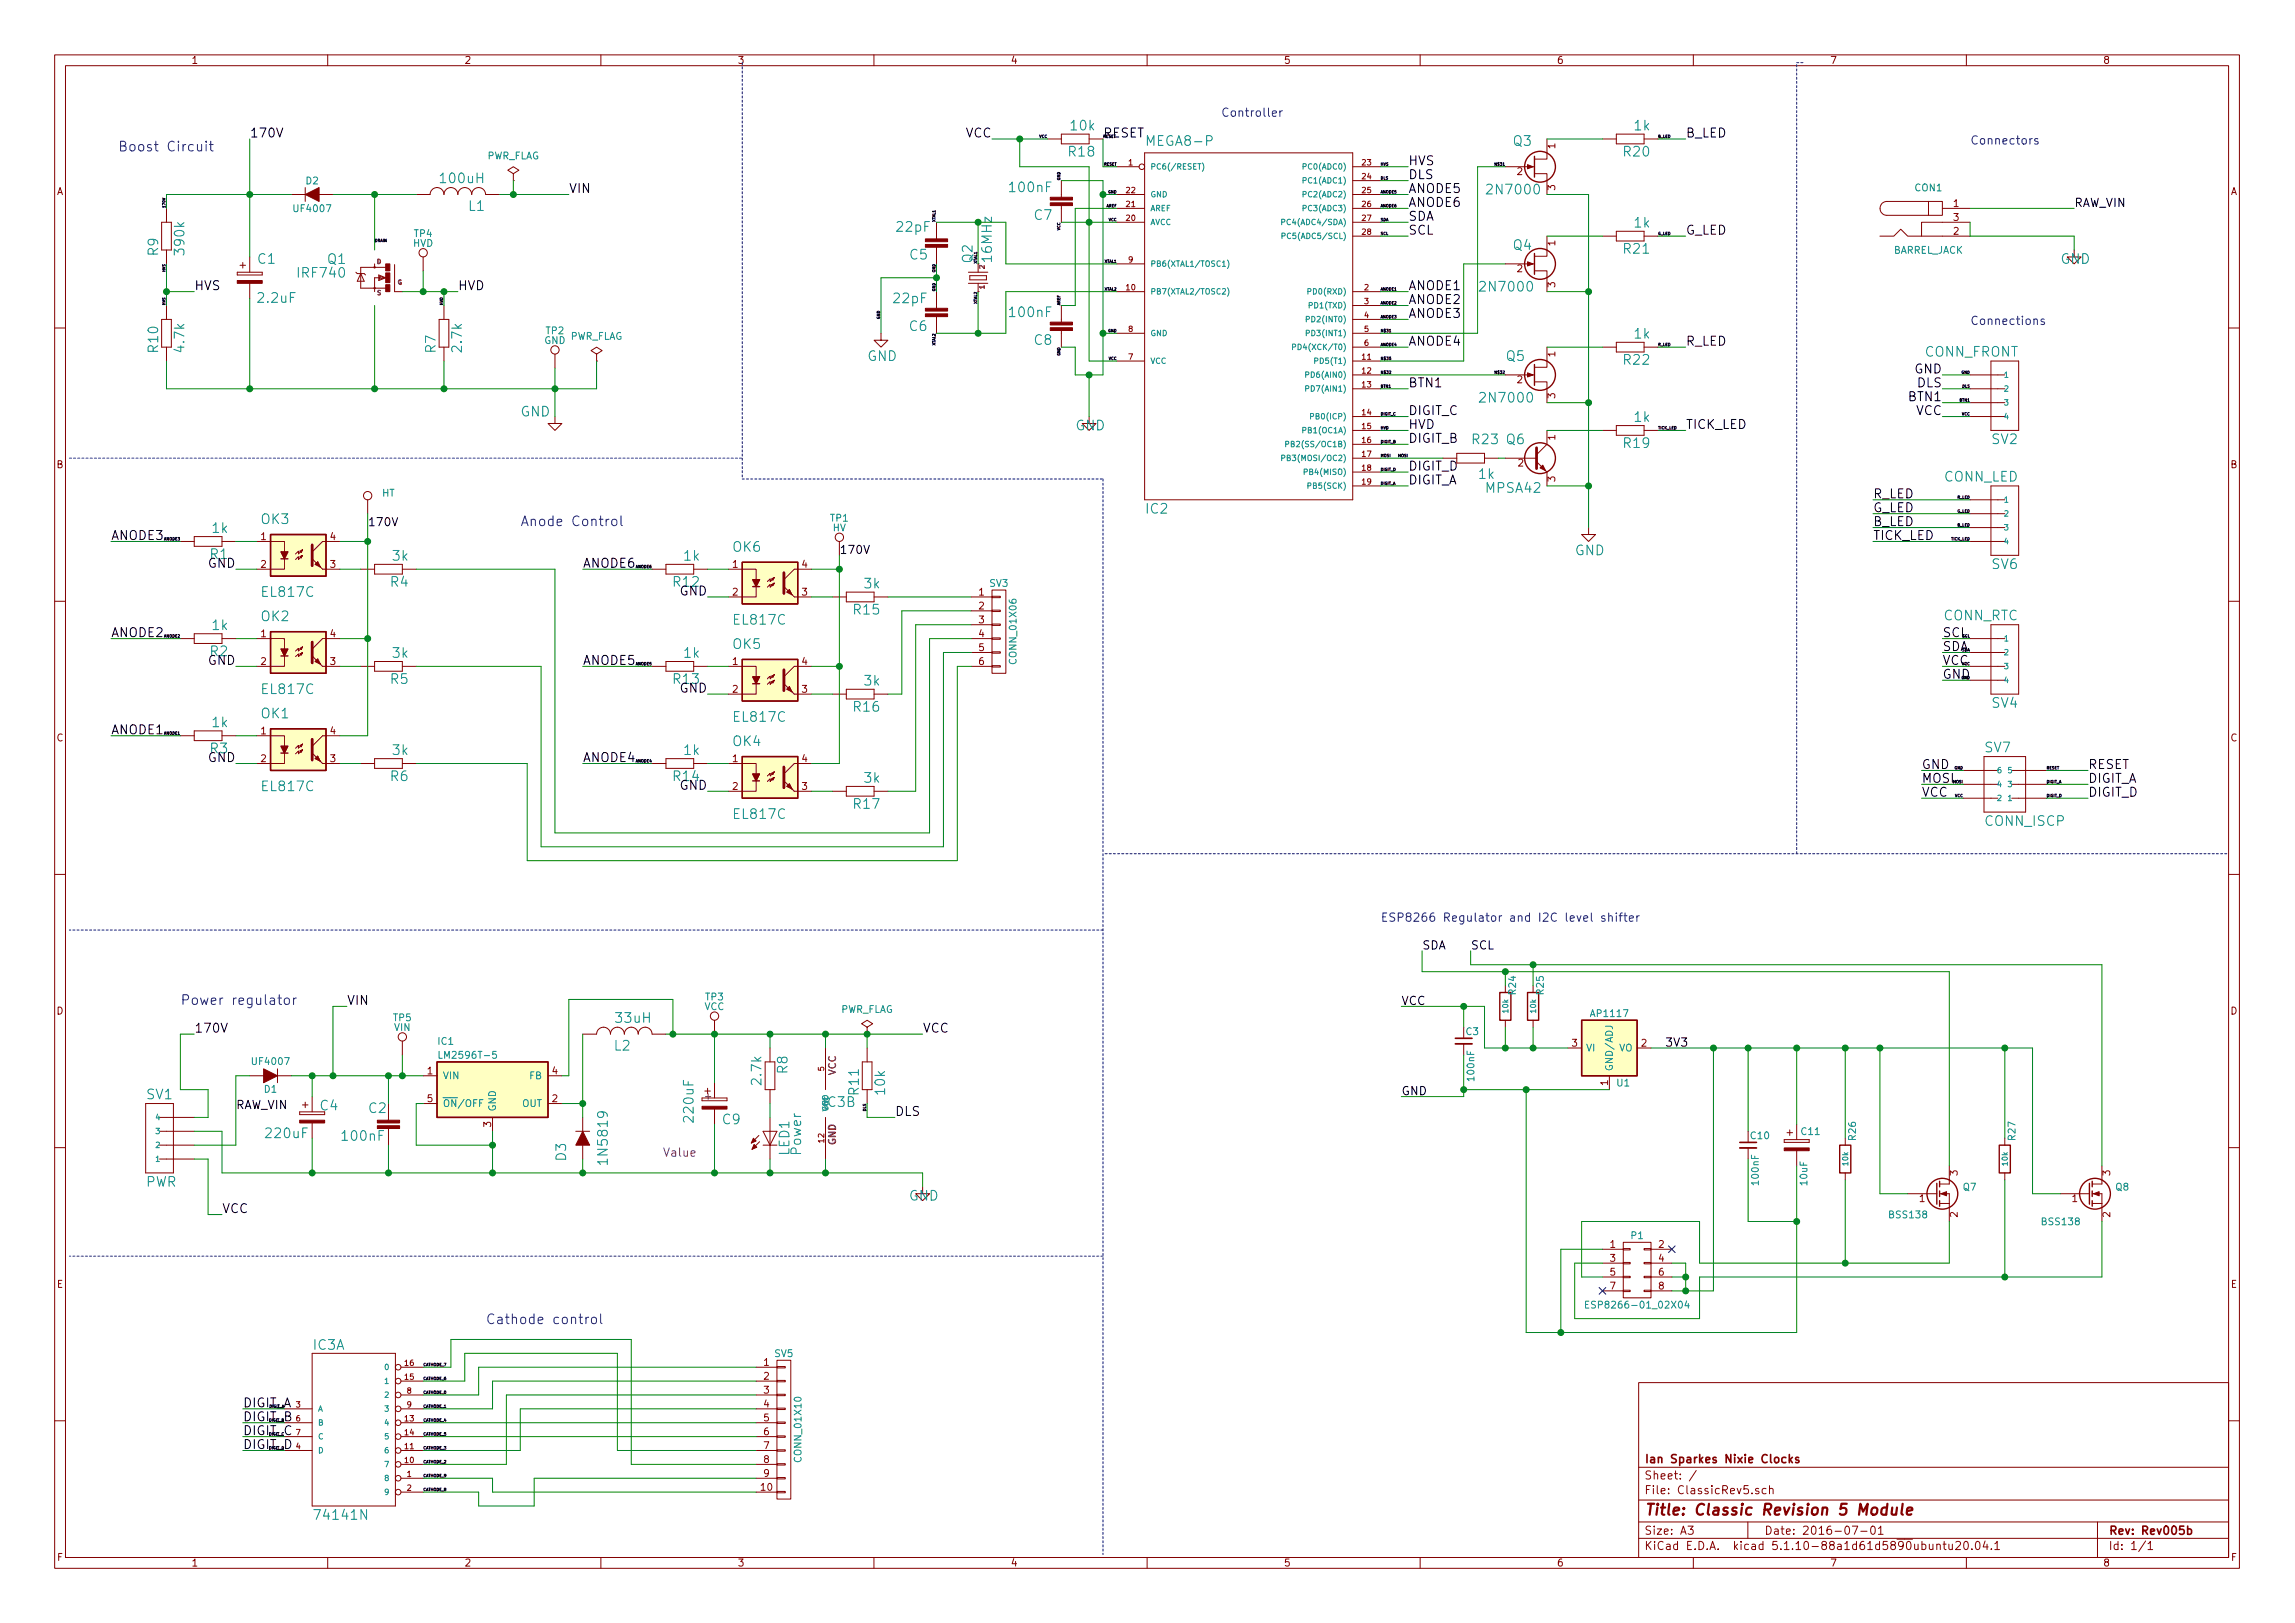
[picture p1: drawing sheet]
<svg xmlns="http://www.w3.org/2000/svg" width="420mm" height="297mm" viewBox="0 0 420 297" stroke-linecap="round" stroke-linejoin="round" font-family="sans-serif">
<defs><g id="words">
<text font-size="2.8" fill="#840000" x="301" y="277.3">Title: Classic Revision 5 Module</text>
<g font-size="2.5" fill="#008484">
<text x="196.1" y="23.9">10k</text>
<text x="299.2" y="23.9">1k</text>
<text x="195.7" y="28.7">R18</text>
<text x="210.3" y="26.7">MEGA8-P</text>
<text x="277.1" y="26.7">Q3</text>
<text x="297.3" y="28.7">R20</text>
<text x="80.8" y="33.5">100uH</text>
<text x="185" y="35.2">100nF</text>
<text x="272.7" y="35.6">2N7000</text>
<text x="85.8" y="38.6">L1</text>
<text x="189.4" y="40.3">C7</text>
<text x="299.2" y="41.7">1k</text>
<text x="29" y="46.8" transform="rotate(-90 29 46.8)">R9</text>
<text x="33.8" y="46.4" transform="rotate(-90 33.8 46.4)">390k</text>
<text x="164.3" y="42.4">22pF</text>
<text x="166.6" y="47.5">C5</text>
<text x="181.6" y="47.8" transform="rotate(-90 181.6 47.8)">16MHz</text>
<text x="277.1" y="45.8">Q4</text>
<text x="297.3" y="46.4">R21</text>
<text x="47.2" y="48.3">C1</text>
<text x="54.7" y="50.8">IRF740</text>
<text x="60" y="48.3">Q1</text>
<text x="178.1" y="48.1" transform="rotate(-90 178.1 48.1)">Q2</text>
<text x="271.4" y="53.4">2N7000</text>
<text x="377.2" y="48.3">GND</text>
<text x="47.4" y="55.4">2.2uF</text>
<text x="163.7" y="55.5">22pF</text>
<text x="185" y="58.1">100nF</text>
<text x="29" y="64.4" transform="rotate(-90 29 64.4)">R10</text>
<text x="33.8" y="64.3" transform="rotate(-90 33.8 64.3)">4.7k</text>
<text x="79.8" y="64.6" transform="rotate(-90 79.8 64.6)">R7</text>
<text x="84.6" y="64.3" transform="rotate(-90 84.6 64.3)">2.7k</text>
<text x="166.5" y="60.6">C6</text>
<text x="189.4" y="63.1">C8</text>
<text x="299.2" y="62">1k</text>
<text x="352.3" y="65.3">CONN_FRONT</text>
<text x="158.8" y="66.1">GND</text>
<text x="275.8" y="66.1">Q5</text>
<text x="297.3" y="66.8">R22</text>
<text x="95.3" y="76.2">GND</text>
<text x="271.4" y="73.7">2N7000</text>
<text x="299.2" y="77.2">1k</text>
<text x="196.9" y="78.8">GND</text>
<text x="269.6" y="81.3">R23 Q6</text>
<text x="297.3" y="82">R19</text>
<text x="364.7" y="81.3">SV2</text>
<text x="270.8" y="87.7">1k</text>
<text x="355.9" y="88.1">CONN_LED</text>
<text x="47.8" y="95.9">OK3</text>
<text x="209.9" y="94">IC2</text>
<text x="272.1" y="90.2">MPSA42</text>
<text x="38.9" y="97.5">1k</text>
<text x="134.2" y="101">OK6</text>
<text x="288.3" y="101.6">GND</text>
<text x="38.5" y="102.3">R1</text>
<text x="71.5" y="107.4">R4</text>
<text x="71.9" y="102.6">3k</text>
<text x="123.3" y="107.4">R12</text>
<text x="125.2" y="102.6">1k</text>
<text x="158.3" y="107.7">3k</text>
<text x="364.7" y="104.2">SV6</text>
<text x="47.8" y="113.7">OK2</text>
<text x="48.1" y="109.3">EL817C</text>
<text x="156.4" y="112.5">R15</text>
<text x="355.8" y="113.5">CONN_RTC</text>
<text x="38.9" y="115.3">1k</text>
<text x="134.2" y="118.8">OK5</text>
<text x="134.5" y="114.3">EL817C</text>
<text x="38.5" y="120.1">R2</text>
<text x="71.5" y="125.2">R5</text>
<text x="71.9" y="120.4">3k</text>
<text x="123.3" y="125.2">R13</text>
<text x="125.2" y="120.4">1k</text>
<text x="158.3" y="125.5">3k</text>
<text x="47.8" y="131.5">OK1</text>
<text x="48.1" y="127">EL817C</text>
<text x="156.4" y="130.3">R16</text>
<text x="364.7" y="129.6">SV4</text>
<text x="38.5" y="137.9">R3</text>
<text x="38.9" y="133.1">1k</text>
<text x="134.2" y="136.6">OK4</text>
<text x="134.5" y="132.1">EL817C</text>
<text x="363.4" y="137.7">SV7</text>
<text x="71.5" y="143">R6</text>
<text x="71.9" y="138.2">3k</text>
<text x="123.3" y="143">R14</text>
<text x="125.2" y="138.2">1k</text>
<text x="158.3" y="143.3">3k</text>
<text x="48.1" y="144.8">EL817C</text>
<text x="134.5" y="149.9">EL817C</text>
<text x="156.4" y="148">R17</text>
<text x="363.5" y="151.2">CONN_ISCP</text>
<text x="112.9" y="187.2">33uH</text>
<text x="112.5" y="192.3">L2</text>
<text x="144.2" y="196.5" transform="rotate(-90 144.2 196.5)">R8</text>
<text x="26.9" y="201.2">SV1</text>
<text x="58.6" y="203.2">C4</text>
<text x="67.5" y="203.7">C2</text>
<text x="139.4" y="198.4" transform="rotate(-90 139.4 198.4)">2.7k</text>
<text x="150.8" y="202.6">IC3B</text>
<text x="157.3" y="200.3" transform="rotate(-90 157.3 200.3)">R11</text>
<text x="162.1" y="200.3" transform="rotate(-90 162.1 200.3)">10k</text>
<text x="48.8" y="208.3">220uF</text>
<text x="62.8" y="208.8">100nF</text>
<text x="127" y="205.2" transform="rotate(-90 127 205.2)">220uF</text>
<text x="132.3" y="205.8">C9</text>
<text x="103.7" y="212.4" transform="rotate(-90 103.7 212.4)">D3</text>
<text x="111.3" y="212.6" transform="rotate(-90 111.3 212.6)">1N5819</text>
<text x="144.5" y="211.4" transform="rotate(-90 144.5 211.4)">LED1</text>
<text x="146.7" y="211.3" transform="rotate(-90 146.7 211.3)">Power</text>
<text x="26.7" y="217.2">PWR</text>
<text x="166.4" y="219.7">GND</text>
<text x="57.4" y="247.1">IC3A</text>
<text x="58.1" y="278.2">74141N</text>
</g>
<g font-size="2.5" fill="#0000c2">
<text x="21.6" y="27.7">Boost Circuit</text>
<text x="95.2" y="96.3">Anode Control</text>
<text x="33" y="183.9">Power regulator</text>
<text x="88.9" y="242.4">Cathode control</text>
</g>
<g font-size="2.3">
<text x="45.7" y="25.2">170V</text>
<text x="176.8" y="25.2">VCC</text>
<text x="201.9" y="25.2">RESET</text>
<text x="308.6" y="25.2">B_LED</text>
<text x="104.1" y="35.3">VIN</text>
<text x="257.8" y="32.8">DLS</text>
<text x="257.8" y="35.3">ANODE5</text>
<text x="257.8" y="30.3">HVS</text>
<text x="257.8" y="37.9">ANODE6</text>
<text x="257.8" y="40.4">SDA</text>
<text x="257.8" y="43">SCL</text>
<text x="308.6" y="43">G_LED</text>
<text x="35.6" y="53.1">HVS</text>
<text x="83.8" y="53.1">HVD</text>
<text x="257.8" y="53.1">ANODE1</text>
<text x="257.8" y="55.7">ANODE2</text>
<text x="257.8" y="58.2">ANODE3</text>
<text x="257.8" y="63.3">ANODE4</text>
<text x="308.6" y="63.3">R_LED</text>
<text x="257.8" y="70.9">BTN1</text>
<text x="350.5" y="68.4">GND</text>
<text x="351" y="70.9">DLS</text>
<text x="257.8" y="76">DIGIT_C</text>
<text x="349.6" y="73.4">BTN1</text>
<text x="350.7" y="76">VCC</text>
<text x="257.8" y="81.1">DIGIT_B</text>
<text x="257.8" y="78.5">HVD</text>
<text x="308.6" y="78.5">TICK_LED</text>
<text x="257.8" y="86.1">DIGIT_D</text>
<text x="257.8" y="88.7">DIGIT_A</text>
<text x="342.9" y="91.2">R_LED</text>
<text x="342.9" y="93.8">G_LED</text>
<text x="20.3" y="98.8">ANODE3</text>
<text x="342.9" y="98.8">TICK_LED</text>
<text x="342.9" y="96.3">B_LED</text>
<text x="38.1" y="103.9">GND</text>
<text x="106.7" y="103.9">ANODE6</text>
<text x="124.4" y="109">GND</text>
<text x="20.3" y="116.6">ANODE2</text>
<text x="355.6" y="119.2">SDA</text>
<text x="355.6" y="116.6">SCL</text>
<text x="38.1" y="121.7">GND</text>
<text x="106.7" y="121.7">ANODE5</text>
<text x="355.6" y="121.7">VCC</text>
<text x="355.6" y="124.2">GND</text>
<text x="124.4" y="126.8">GND</text>
<text x="20.3" y="134.4">ANODE1</text>
<text x="38.1" y="139.5">GND</text>
<text x="106.7" y="139.5">ANODE4</text>
<text x="351.8" y="143.3">MOSI</text>
<text x="351.8" y="140.8">GND</text>
<text x="382.3" y="143.3">DIGIT_A</text>
<text x="382.3" y="140.8">RESET</text>
<text x="124.4" y="144.6">GND</text>
<text x="351.8" y="145.8">VCC</text>
<text x="382.3" y="145.8">DIGIT_D</text>
<text x="63.5" y="183.9">VIN</text>
<text x="35.6" y="189">170V</text>
<text x="168.9" y="189">VCC</text>
<text x="163.8" y="204.3">DLS</text>
<text x="40.6" y="222">VCC</text>
<text x="44.4" y="257.6">DIGIT_A</text>
<text x="44.4" y="262.7">DIGIT_C</text>
<text x="44.4" y="260.1">DIGIT_B</text>
<text x="44.4" y="265.2">DIGIT_D</text>
</g>
<g font-size="2.1" fill="#0000c2">
<text x="223.5" y="21.4">Controller</text>
<text x="360.7" y="26.5">Connectors</text>
<text x="360.7" y="59.5">Connections</text>
<text x="252.7" y="168.7">ESP8266 Regulator and I2C level shifter</text>
</g>
<g font-size="2.1">
<text x="379.7" y="37.9">RAW_VIN</text>
<text x="67.3" y="96.3">170V</text>
<text x="153.7" y="101.4">170V</text>
<text x="260.3" y="173.8">SDA</text>
<text x="269.2" y="173.8">SCL</text>
<text x="256.5" y="183.9">VCC</text>
<text x="304.8" y="191.6">3V3</text>
<text x="43.2" y="203">RAW_VIN</text>
<text x="256.5" y="200.4">GND</text>
</g>
<text font-size="2.1" fill="#840084" x="121.6" y="211.7">Value</text>
<g font-size="2.1" fill="#840000">
<text x="301" y="267.8">Ian Sparkes Nixie Clocks</text>
<text x="301" y="273.5">File: ClassicRev5.sch</text>
<text x="301" y="270.8">Sheet: /</text>
<text x="301" y="280.9">Size: A3</text>
<text x="323" y="280.9">Date: 2016-07-01</text>
<text x="386" y="280.9">Rev: Rev005b</text>
<text x="301" y="283.7">KiCad E.D.A. kicad 5.1.10-88a1d61d5890ubuntu20.04.1</text>
<text x="386" y="283.7">Id: 1/1</text>
</g>
<g font-size="1.8" fill="#840000">
<text x="35" y="11.7">1</text>
<text x="85" y="11.7">2</text>
<text x="135" y="11.7">3</text>
<text x="185" y="11.7">4</text>
<text x="235" y="11.7">5</text>
<text x="285" y="11.7">6</text>
<text x="335" y="11.7">7</text>
<text x="385" y="11.7">8</text>
<text x="284.7" y="27.2" transform="rotate(-90 284.7 27.2)">1</text>
<text x="10.4" y="35.7">A</text>
<text x="277.8" y="32">2</text>
<text x="284.7" y="34.8" transform="rotate(-90 284.7 34.8)">3</text>
<text x="408.4" y="35.7">A</text>
<text x="357.7" y="37.9">1</text>
<text x="357.7" y="40.4">3</text>
<text x="284.7" y="45" transform="rotate(-90 284.7 45)">1</text>
<text x="357.7" y="43">2</text>
<text x="277.8" y="49.8">2</text>
<text x="284.7" y="52.6" transform="rotate(-90 284.7 52.6)">3</text>
<text x="284.7" y="65.3" transform="rotate(-90 284.7 65.3)">1</text>
<text x="277.8" y="70.1">2</text>
<text x="284.7" y="72.9" transform="rotate(-90 284.7 72.9)">3</text>
<text x="284.7" y="80.5" transform="rotate(-90 284.7 80.5)">1</text>
<text x="10.4" y="85.7">B</text>
<text x="278" y="85.4">2</text>
<text x="284.7" y="88.1" transform="rotate(-90 284.7 88.1)">3</text>
<text x="408.4" y="85.7">B</text>
<text x="47.8" y="98.8">1</text>
<text x="60.5" y="98.8">4</text>
<text x="47.8" y="103.9">2</text>
<text x="60.5" y="103.9">3</text>
<text x="134.1" y="103.9">1</text>
<text x="146.8" y="103.9">4</text>
<text x="134.1" y="109">2</text>
<text x="146.8" y="109">3</text>
<text x="179.2" y="109">1</text>
<text x="179.2" y="111.5">2</text>
<text x="47.8" y="116.6">1</text>
<text x="60.5" y="116.6">4</text>
<text x="179.2" y="114.1">3</text>
<text x="179.2" y="116.6">4</text>
<text x="179.2" y="119.2">5</text>
<text x="47.8" y="121.7">2</text>
<text x="60.5" y="121.7">3</text>
<text x="134.1" y="121.7">1</text>
<text x="146.8" y="121.7">4</text>
<text x="179.2" y="121.7">6</text>
<text x="134.1" y="126.8">2</text>
<text x="146.8" y="126.8">3</text>
<text x="10.4" y="135.7">C</text>
<text x="47.8" y="134.4">1</text>
<text x="60.5" y="134.4">4</text>
<text x="408.4" y="135.7">C</text>
<text x="47.8" y="139.5">2</text>
<text x="60.5" y="139.5">3</text>
<text x="134.1" y="139.5">1</text>
<text x="146.8" y="139.5">4</text>
<text x="134.1" y="144.6">2</text>
<text x="146.8" y="144.6">3</text>
<text x="10.4" y="185.7">D</text>
<text x="408.4" y="185.7">D</text>
<text x="287.8" y="191.6">3</text>
<text x="300.5" y="191.6">2</text>
<text x="78.3" y="196.6">1</text>
<text x="101.1" y="196.6">4</text>
<text x="78.3" y="201.7">5</text>
<text x="101.1" y="201.7">2</text>
<text x="294.4" y="198.6" transform="rotate(-90 294.4 198.6)">1</text>
<text x="89.9" y="206.3" transform="rotate(-90 89.9 206.3)">3</text>
<text x="358.4" y="215.1" transform="rotate(-90 358.4 215.1)">3</text>
<text x="386.3" y="215.1" transform="rotate(-90 386.3 215.1)">3</text>
<text x="351.4" y="220">1</text>
<text x="379.4" y="220">1</text>
<text x="358.4" y="222.8" transform="rotate(-90 358.4 222.8)">2</text>
<text x="386.3" y="222.8" transform="rotate(-90 386.3 222.8)">2</text>
<text x="294.8" y="228.4">1</text>
<text x="294.8" y="230.9">3</text>
<text x="294.8" y="233.5">5</text>
<text x="303.7" y="228.4">2</text>
<text x="303.7" y="230.9">4</text>
<text x="303.7" y="233.5">6</text>
<text x="10.4" y="235.7">E</text>
<text x="294.8" y="236">7</text>
<text x="303.7" y="236">8</text>
<text x="408.4" y="235.7">E</text>
<text x="139.9" y="250">1</text>
<text x="139.9" y="252.5">2</text>
<text x="139.9" y="255.1">3</text>
<text x="139.9" y="257.6">4</text>
<text x="139.9" y="260.1">5</text>
<text x="139.9" y="262.7">6</text>
<text x="139.9" y="265.2">7</text>
<text x="139.9" y="267.8">8</text>
<text x="139.4" y="272.8">10</text>
<text x="139.9" y="270.3">9</text>
<text x="10.5" y="285.7">F</text>
<text x="35" y="286.7">1</text>
<text x="85" y="286.7">2</text>
<text x="135" y="286.7">3</text>
<text x="185" y="286.7">4</text>
<text x="235" y="286.7">5</text>
<text x="285" y="286.7">6</text>
<text x="335" y="286.7">7</text>
<text x="385" y="286.7">8</text>
<text x="408.5" y="285.7">F</text>
</g>
<g font-size="1.8" fill="#008484">
<text x="89" y="29.2">PWR_FLAG</text>
<text x="56" y="33.7">D2</text>
<text x="350.6" y="35">CON1</text>
<text x="54" y="38.8">UF4007</text>
<text x="75.6" y="45.2">HVD</text>
<text x="75.8" y="43.4">TP4</text>
<text x="346.5" y="46.4">BARREL_JACK</text>
<text x="99.6" y="63">GND</text>
<text x="100" y="61.2">TP2</text>
<text x="104.3" y="62.2">PWR_FLAG</text>
<text x="70" y="90.9">HT</text>
<text x="152" y="95.5">TP1</text>
<text x="152.5" y="97.2">HV</text>
<text x="181.2" y="107.4">SV3</text>
<text x="186.1" y="121.2" transform="rotate(-90 186.1 121.2)">CONN_01X06</text>
<text x="129" y="184.9">VCC</text>
<text x="129.2" y="183.1">TP3</text>
<text x="153.8" y="185.4">PWR_FLAG</text>
<text x="277.5" y="182" transform="rotate(-90 277.5 182)">R24</text>
<text x="282.6" y="182" transform="rotate(-90 282.6 182)">R25</text>
<text x="72" y="186.9">TP5</text>
<text x="72.2" y="188.7">VIN</text>
<text x="80.2" y="191.2">IC1</text>
<text x="268.4" y="189.4">C3</text>
<text x="291.4" y="186.1">AP1117</text>
<text x="46.4" y="194.9">UF4007</text>
<text x="81" y="197.5">VIN</text>
<text x="81.1" y="193.8">LM2596T-5</text>
<text x="97" y="197.5">FB</text>
<text x="269.9" y="197.7" transform="rotate(-90 269.9 197.7)">100nF</text>
<text x="290.3" y="192.4">VI</text>
<text x="295.3" y="196.1" transform="rotate(-90 295.3 196.1)">GND/ADJ</text>
<text x="296.4" y="192.4">VO</text>
<text x="48.4" y="200">D1</text>
<text x="81" y="202.6">ON/OFF</text>
<text x="90.8" y="203.5" transform="rotate(-90 90.8 203.5)">GND</text>
<text x="95.6" y="202.6">OUT</text>
<text x="296.1" y="198.8">U1</text>
<text x="320.6" y="208.5">C10</text>
<text x="329.8" y="207.7">C11</text>
<text x="339.8" y="208.6" transform="rotate(-90 339.8 208.6)">R26</text>
<text x="369" y="208.6" transform="rotate(-90 369 208.6)">R27</text>
<text x="322" y="216.7" transform="rotate(-90 322 216.7)">100nF</text>
<text x="330.9" y="216.9" transform="rotate(-90 330.9 216.9)">10uF</text>
<text x="359.4" y="217.9">Q7</text>
<text x="387.4" y="217.9">Q8</text>
<text x="298.7" y="226.8">P1</text>
<text x="346" y="223">BSS138</text>
<text x="374" y="224.2">BSS138</text>
<text x="291.7" y="239.5">ESP8266-01_02X04</text>
<text x="141.8" y="248.4">SV5</text>
<text x="146.7" y="267.3" transform="rotate(-90 146.7 267.3)">CONN_01X10</text>
</g>
<g font-size="1.8" fill="#840084">
<text x="153.1" y="196.8" transform="rotate(-90 153.1 196.8)">VCC</text>
<text x="130.2" y="201.2" transform="rotate(-90 130.2 201.2)">+</text>
<text x="153.1" y="209.6" transform="rotate(-90 153.1 209.6)">GND</text>
</g>
<g font-size="1.4" fill="#840000">
<text x="206.2" y="35.3">22</text>
<text x="206.6" y="30.3">1</text>
<text x="249.4" y="30.3">23</text>
<text x="249.4" y="32.8">24</text>
<text x="249.4" y="35.3">25</text>
<text x="206.2" y="40.4">20</text>
<text x="206.2" y="37.9">21</text>
<text x="249.4" y="37.9">26</text>
<text x="249.4" y="40.4">27</text>
<text x="249.4" y="43">28</text>
<text x="206.2" y="53.1">10</text>
<text x="206.6" y="48">9</text>
<text x="249.8" y="53.1">2</text>
<text x="249.8" y="55.7">3</text>
<text x="249.8" y="58.2">4</text>
<text x="206.6" y="65.8">7</text>
<text x="206.6" y="60.7">8</text>
<text x="249.4" y="65.8">11</text>
<text x="249.8" y="60.7">5</text>
<text x="249.8" y="63.3">6</text>
<text x="249.4" y="68.4">12</text>
<text x="249.4" y="70.9">13</text>
<text x="249.4" y="76">14</text>
<text x="249.4" y="78.5">15</text>
<text x="249.4" y="81.1">16</text>
<text x="249.4" y="83.6">17</text>
<text x="249.4" y="86.1">18</text>
<text x="249.4" y="88.7">19</text>
<text x="150.9" y="196" transform="rotate(-90 150.9 196)">5</text>
<text x="150.9" y="209.1" transform="rotate(-90 150.9 209.1)">12</text>
<text x="74.1" y="250">16</text>
<text x="54.2" y="257.6">3</text>
<text x="74.1" y="252.5">15</text>
<text x="74.5" y="255.1">8</text>
<text x="74.5" y="257.6">9</text>
<text x="54.2" y="260.1">6</text>
<text x="54.2" y="262.7">7</text>
<text x="74.1" y="260.1">13</text>
<text x="74.1" y="262.7">14</text>
<text x="54.2" y="265.2">4</text>
<text x="74.1" y="267.8">10</text>
<text x="74.1" y="265.2">11</text>
<text x="74.5" y="270.3">1</text>
<text x="74.5" y="272.8">2</text>
</g>
<g font-size="1.4" fill="#008484">
<text x="210.6" y="31">PC6(/RESET)</text>
<text x="239.1" y="31">PC0(ADC0)</text>
<text x="239.1" y="33.6">PC1(ADC1)</text>
<text x="210.6" y="41.2">AVCC</text>
<text x="210.6" y="38.6">AREF</text>
<text x="210.6" y="36.1">GND</text>
<text x="235.7" y="41.2">PC4(ADC4/SDA)</text>
<text x="239.1" y="36.1">PC2(ADC2)</text>
<text x="239.1" y="38.6">PC3(ADC3)</text>
<text x="235.9" y="43.7">PC5(ADC5/SCL)</text>
<text x="210.6" y="48.8">PB6(XTAL1/TOSC1)</text>
<text x="210.6" y="53.9">PB7(XTAL2/TOSC2)</text>
<text x="240" y="53.9">PD0(RXD)</text>
<text x="239.9" y="59">PD2(INT0)</text>
<text x="240.1" y="56.4">PD1(TXD)</text>
<text x="210.6" y="61.5">GND</text>
<text x="237.9" y="64">PD4(XCK/T0)</text>
<text x="239.9" y="61.5">PD3(INT1)</text>
<text x="210.6" y="66.6">VCC</text>
<text x="239.7" y="69.1">PD6(AIN0)</text>
<text x="239.7" y="71.7">PD7(AIN1)</text>
<text x="241.3" y="66.6">PD5(T1)</text>
<text x="366.8" y="69.1">1</text>
<text x="366.8" y="71.7">2</text>
<text x="240.6" y="76.7">PB0(ICP)</text>
<text x="366.8" y="74.2">3</text>
<text x="366.8" y="76.7">4</text>
<text x="236.7" y="81.8">PB2(SS/OC1B)</text>
<text x="239" y="79.3">PB1(OC1A)</text>
<text x="236" y="84.4">PB3(MOSI/OC2)</text>
<text x="239.3" y="86.9">PB4(MISO)</text>
<text x="240" y="89.4">PB5(SCK)</text>
<text x="366.8" y="92">1</text>
<text x="366.8" y="94.5">2</text>
<text x="366.8" y="97.1">3</text>
<text x="366.8" y="99.6">4</text>
<text x="366.8" y="117.4">1</text>
<text x="366.8" y="119.9">2</text>
<text x="366.8" y="122.5">3</text>
<text x="366.8" y="125">4</text>
<text x="365.5" y="141.5">6</text>
<text x="367.8" y="141.5">5</text>
<text x="365.5" y="146.6">2</text>
<text x="365.5" y="144.1">4</text>
<text x="367.8" y="146.6">1</text>
<text x="367.8" y="144.1">3</text>
<text x="276.1" y="185.3" transform="rotate(-90 276.1 185.3)">10k</text>
<text x="281.2" y="185.3" transform="rotate(-90 281.2 185.3)">10k</text>
<text x="151.6" y="203.4" transform="rotate(-90 151.6 203.4)">VCC</text>
<text x="28.7" y="207.6">3</text>
<text x="28.7" y="205">4</text>
<text x="28.7" y="212.6">1</text>
<text x="28.7" y="210.1">2</text>
<text x="338.4" y="213.3" transform="rotate(-90 338.4 213.3)">10k</text>
<text x="367.6" y="213.3" transform="rotate(-90 367.6 213.3)">10k</text>
<text x="70.6" y="250.7">0</text>
<text x="70.6" y="255.8">2</text>
<text x="70.6" y="253.3">1</text>
<text x="58.2" y="258.4">A</text>
<text x="58.2" y="260.9">B</text>
<text x="58.2" y="263.4">C</text>
<text x="70.6" y="258.4">3</text>
<text x="70.6" y="260.9">4</text>
<text x="70.6" y="263.4">5</text>
<text x="58.2" y="266">D</text>
<text x="70.6" y="268.5">7</text>
<text x="70.6" y="266">6</text>
<text x="70.6" y="271.1">8</text>
<text x="70.6" y="273.6">9</text>
</g>
<g font-size="1.2" fill="#840084">
<text x="180.3" y="52.9" transform="rotate(-90 180.3 52.9)">1</text>
<text x="180.3" y="49.2" transform="rotate(-90 180.3 49.2)">2</text>
</g>
<g font-size="1.1" fill="#840084">
<text x="69" y="48.3">D</text>
<text x="72.7" y="52.1">G</text>
<text x="69.1" y="54">S</text>
</g>
<g font-size=".7">
<text x="190.3" y="25.2">VCC</text>
<text x="303.5" y="25.2">B_LED</text>
<text x="194.1" y="33.1" transform="rotate(-90 194.1 33.1)">GND</text>
<text x="202.1" y="30.3">RESET</text>
<text x="202.9" y="35.4">GND</text>
<text x="252.7" y="35.4">ANODE5</text>
<text x="252.7" y="32.9">DLS</text>
<text x="252.7" y="30.3">HVS</text>
<text x="273.9" y="30.3">N$31</text>
<text x="30.3" y="38.1" transform="rotate(-90 30.3 38.1)">170V</text>
<text x="171.2" y="40.7" transform="rotate(-90 171.2 40.7)">XTAL1</text>
<text x="202.5" y="37.9">AREF</text>
<text x="203" y="40.5">VCC</text>
<text x="252.7" y="37.9">ANODE6</text>
<text x="252.7" y="40.5">SDA</text>
<text x="68.6" y="44.3">DRAIN</text>
<text x="194.1" y="42.2" transform="rotate(-90 194.1 42.2)">VCC</text>
<text x="252.7" y="43">SCL</text>
<text x="303.5" y="43">G_LED</text>
<text x="30.3" y="49.7" transform="rotate(-90 30.3 49.7)">HVS</text>
<text x="171.2" y="53.4" transform="rotate(-90 171.2 53.4)">GND</text>
<text x="171.2" y="49.9" transform="rotate(-90 171.2 49.9)">GND</text>
<text x="178.9" y="48.3" transform="rotate(-90 178.9 48.3)">XTAL1</text>
<text x="202.2" y="53.2">XTAL2</text>
<text x="202.2" y="48.1">XTAL1</text>
<text x="252.7" y="53.2">ANODE1</text>
<text x="30.3" y="55.9" transform="rotate(-90 30.3 55.9)">HVS</text>
<text x="81.1" y="55.9" transform="rotate(-90 81.1 55.9)">HVD</text>
<text x="161.1" y="58.5" transform="rotate(-90 161.1 58.5)">GND</text>
<text x="178.9" y="55.6" transform="rotate(-90 178.9 55.6)">XTAL2</text>
<text x="194.1" y="55.9" transform="rotate(-90 194.1 55.9)">AREF</text>
<text x="252.7" y="55.7">ANODE2</text>
<text x="252.7" y="58.3">ANODE3</text>
<text x="171.2" y="63.2" transform="rotate(-90 171.2 63.2)">XTAL2</text>
<text x="194.1" y="65.1" transform="rotate(-90 194.1 65.1)">GND</text>
<text x="202.9" y="60.8">GND</text>
<text x="203" y="65.9">VCC</text>
<text x="252.7" y="63.3">ANODE4</text>
<text x="252.7" y="60.8">N$31</text>
<text x="252.7" y="65.9">N$35</text>
<text x="303.5" y="63.3">R_LED</text>
<text x="252.7" y="71">BTN1</text>
<text x="252.7" y="68.4">N$32</text>
<text x="273.9" y="68.4">N$32</text>
<text x="359.1" y="68.4">GND</text>
<text x="359.3" y="71">DLS</text>
<text x="252.7" y="76">DIGIT_C</text>
<text x="358.8" y="73.5">BTN1</text>
<text x="359.2" y="76">VCC</text>
<text x="252.7" y="81.1">DIGIT_B</text>
<text x="252.7" y="78.6">HVD</text>
<text x="252.7" y="83.7">MOSI</text>
<text x="256" y="83.7">MOSI</text>
<text x="303.5" y="78.6">TICK_LED</text>
<text x="252.7" y="86.2">DIGIT_D</text>
<text x="252.7" y="88.7">DIGIT_A</text>
<text x="358.3" y="93.8">G_LED</text>
<text x="358.4" y="91.3">R_LED</text>
<text x="30.1" y="98.9">ANODE3</text>
<text x="357.2" y="98.9">TICK_LED</text>
<text x="358.4" y="96.4">B_LED</text>
<text x="116.4" y="104">ANODE6</text>
<text x="30.1" y="116.7">ANODE2</text>
<text x="359.2" y="119.2">SDA</text>
<text x="359.3" y="116.7">SCL</text>
<text x="116.4" y="121.8">ANODE5</text>
<text x="359.1" y="124.3">GND</text>
<text x="359.2" y="121.8">VCC</text>
<text x="30.1" y="134.5">ANODE1</text>
<text x="116.4" y="139.5">ANODE4</text>
<text x="357.6" y="143.3">MOSI</text>
<text x="357.8" y="140.8">GND</text>
<text x="374.6" y="143.3">DIGIT_A</text>
<text x="374.6" y="140.8">RESET</text>
<text x="357.9" y="145.9">VCC</text>
<text x="374.6" y="145.9">DIGIT_D</text>
<text x="158.5" y="203.4" transform="rotate(-90 158.5 203.4)">DLS</text>
<text x="77.5" y="250">CATHODE_7</text>
<text x="49.3" y="257.6">DIGIT_A</text>
<text x="77.5" y="252.6">CATHODE_6</text>
<text x="77.5" y="257.6">CATHODE_1</text>
<text x="77.5" y="255.1">CATHODE_0</text>
<text x="49.3" y="262.7">DIGIT_C</text>
<text x="49.3" y="260.2">DIGIT_B</text>
<text x="77.5" y="260.2">CATHODE_4</text>
<text x="77.5" y="262.7">CATHODE_5</text>
<text x="49.3" y="265.3">DIGIT_D</text>
<text x="77.5" y="265.3">CATHODE_3</text>
<text x="77.5" y="267.8">CATHODE_2</text>
<text x="77.5" y="272.9">CATHODE_8</text>
<text x="77.5" y="270.3">CATHODE_9</text>
</g>
</g></defs>
<g fill="none" stroke="#840000" stroke-width=".18">
<path d="M10 10h400v277h-400zM12 12h396v273.1h-396zM60 10v2M110 10v2M160 10v2M210 10v2M260 10v2M310 10v2M360 10v2M30.5 38.1v2.6M53.3 35.6h2.6M55.9 34.3v2.6"/>
<path d="M58.4 35.6h2.6M76.2 35.6h2.5a1.27 1.27 0 0 1 1.3-1.3 1.27 1.27 0 0 1 1.3 1.3 1.27 1.27 0 0 1 1.2-1.3 1.27 1.27 0 0 1 1.3 1.3 1.27 1.27 0 0 1 1.3-1.3 1.27 1.27 0 0 1 1.3 1.3 1.27 1.27 0 0 1 1.2-1.3 1.27 1.27 0 0 1 1.3 1.3h2.5M94 31.8l1-.6-1-.7-1 .7 1 .6v1.3M94 33.1h.1M191.8 25.4h2.5M194.3 24.5h5.1v1.8h-5.1zM194.3 33.1v3M194.3 37.6v3.1M199.4 25.4h2.5M204.5 38.1h5M204.5 35.6h5M204.5 30.5h4"/>
<path d="M209.5 28h38.1v63.5h-38.1zM247.6 38.1h5.1M247.6 35.6h5.1M247.6 30.5h5.1M247.6 33.1h5.1M275.6 30.5h5.3M280.9 31.8h2.3v3.8M283.2 25.4v3.7h-2.3M293.4 25.4h2.5M295.9 24.5h5.1v1.8h-5.1zM301 25.4h2.5M353.1 36.9h2.5v2.5h-2.5z"/>
<path d="M353.1 36.9h-7.7a1.27 1.27 0 0 0-1.2 1.2 1.27 1.27 0 0 0 1.2 1.3h7.7M355.6 38.1h5.1M29.6 58.5h1.8v5h-1.8zM29.6 40.7h1.8v5.1h-1.8zM30.5 45.8v2.5M30.5 55.9v2.6M43.4 49.8v.5zM43.4 50.3h4.6zM43.4 49.8h4.6zM43.9 48.6h1.1M44.4 48v1.1M45.7 47v2.8"/>
<path d="M45.7 51.9v2.7M48 49.8v.5zM65.2 49.8l.2 .3h1.3l.2 .2M66 50.1l.7 1.4h-1.3zM68.6 48.3v.6M69.3 50.3l1.3 .5-1.3 .5zM69.5 50.6l.9 .2-.9 .3v-.3M69.7 50.8h-1.1v2.6M70.6 48.9h-4.6v3.8h4.6M72.2 48.4v5h1.5M77.5 47v2.6M80.4 58.5h1.8v5h-1.8z"/>
<path d="M81.3 55.9v2.6M171.4 40.7v3M171.4 45.2v3.1M171.4 53.4v3M171.4 57.9v3.1M177.3 51.9h3.5M177.3 49.8h3.5M177.5 50.5h3.1v.7h-3.1zM179.1 48.3v1.5M179.1 51.9v1.5M194.3 55.9v3.1M204.5 53.4h5"/>
<path d="M204.5 40.7h5M204.5 48.3h5M247.6 53.4h5.1M247.6 43.2h5.1M247.6 40.7h5.1M247.6 55.9h5.1M247.6 58.5h5.1M275.6 48.3h5.3M280.9 49.6h2.3v3.8M283.2 43.2v3.7h-2.3M293.4 43.2h2.5M295.9 42.3h5.1v1.8h-5.1z"/>
<path d="M301 43.2h2.5M344.2 43.2h2.5l1.3-1.3 1.2 1.3h11.5M360.7 40.7h-8.9v2.5M10 60h2M30.5 63.5v2.6M81.3 63.5v2.6M101.6 76.2v1.3h1.3l-1.3 1.3-1.3-1.3h1.3M101.6 64.8v2.5M109.2 64.8l1-.6-1-.7-1 .7 1 .6v1.3M109.2 66.1h.1M161.3 61v1.3h1.3l-1.3 1.2-1.3-1.2h1.3M194.3 60.5v3"/>
<path d="M204.5 66.1h5M204.5 61h5M247.6 78.8h5.1M247.6 68.6h5.1M247.6 71.2h5.1M247.6 76.2h5.1M247.6 66.1h5.1M247.6 63.5h5.1M247.6 61h5.1M275.6 68.6h5.3M280.9 69.9h2.3v3.8M283.2 63.5v3.7h-2.3"/>
<path d="M283.2 78.8v2.5l-1.9 1.9M293.4 78.8h2.5M293.4 63.5h2.5M295.9 62.6h5.1v1.8h-5.1zM295.9 77.9h5.1v1.8h-5.1zM301 78.8h2.5M301 63.5h2.5M360.7 68.6h6.3M360.7 71.2h6.3M360.7 73.7h6.3M360.7 76.2h6.3M364.5 66.1h5.1v12.7h-5.1z"/>
<path d="M408 60h2M33 99.1h2.6M35.6 98.2h5v1.8h-5zM40.6 99.1h2.6M47 99.1h5.1v1.9M62.2 99.1h-3.1l-2 1.9M67.3 91.5v2.5M153.7 99.1v2.5M247.6 88.9h5.1M247.6 83.9h5.1M247.6 81.3h5.1M247.6 86.4h5.1"/>
<path d="M266.7 83h5.1v1.7h-5.1zM271.8 83.9h2.5M275.6 83.9h5.7M281.3 84.5l1.9 1.9v2.5M290.8 96.6v1.2h1.3l-1.3 1.3-1.2-1.3h1.2M360.7 91.5h6.3M360.7 94h6.3M360.7 96.6h6.3M360.7 99.1h6.3M364.5 88.9h5.1v12.7h-5.1zM10 110h2M33 116.9h2.6"/>
<path d="M35.6 116h5v1.8h-5zM40.6 116.9h2.6M47 116.9h5.1v1.9M52.1 102.3v1.9h-5.1M54.9 118.7l.5-.3-.3 .5zM54.9 100.9l.5-.3-.3 .5zM55.4 118.4l-.8 .8v-.5l-.5 .5M55.4 119.4l-.3 .5-.2-.2 .5-.3-.8 .8v-.5l-.5 .5M55.4 100.6l-.8 .8v-.5l-.5 .5M55.4 101.6l-.3 .5-.2-.2 .5-.3-.8 .8v-.5l-.5 .5M59.1 104.2h3.1M62.2 116.9h-3.1l-2 1.9"/>
<path d="M66 104.2h2.6M68.6 103.3h5.1v1.8h-5.1zM73.7 104.2h2.5M119.4 104.2h2.5M121.9 103.3h5.1v1.8h-5.1zM127 104.2h2.5M133.3 104.2h5.1v1.9M138.4 107.4v1.9h-5.1M141.2 106l.6-.3-.3 .5zM141.8 105.7l-.8 .8v-.5l-.5 .5M141.8 106.7l-.3 .5-.3-.2 .6-.3-.8 .8v-.5l-.5 .5M145.4 109.3h3.2"/>
<path d="M148.6 104.2h-3.2l-1.9 1.9M152.4 109.3h2.5M154.9 108.4h5.1v1.7h-5.1zM160 109.3h2.6M177.8 109.3h3.8M177.8 111.8h3.8M177.8 114.3h3.8M177.8 116.9h3.8M177.8 119.4h3.8M181.6 119.3h1.5v.2h-1.5zM181.6 116.7h1.5v.3h-1.5zM181.6 114.2h1.5v.3h-1.5z"/>
<path d="M181.6 111.7h1.5v.2h-1.5zM181.6 109.1h1.5v.3h-1.5zM181.6 108h2.5v15.2h-2.5zM360.7 116.9h6.3M360.7 119.4h6.3M364.5 114.3h5.1v12.7h-5.1zM408 110h2M33 134.7h2.6M35.6 133.8h5v1.7h-5zM40.6 134.7h2.6M47 134.7h5.1v1.9M52.1 137.8v1.9h-5.1"/>
<path d="M52.1 120.1v1.9h-5.1M54.9 136.4l.5-.2-.3 .5zM55.4 136.2l-.8 .7v-.5l-.5 .5M55.4 137.2l-.3 .5-.2-.2 .5-.3-.8 .8v-.5l-.5 .5M59.1 122h3.1M59.1 139.7h3.1M62.2 134.7h-3.1l-2 1.9M66 122h2.6M66 139.7h2.6M68.6 121.1h5.1v1.7h-5.1zM68.6 138.8h5.1v1.8h-5.1zM73.7 122h2.5"/>
<path d="M73.7 139.7h2.5M119.4 122h2.5M119.4 139.7h2.5M121.9 121.1h5.1v1.7h-5.1zM121.9 138.8h5.1v1.8h-5.1zM127 122h2.5M127 139.7h2.5M133.3 139.7h5.1v1.9M133.3 122h5.1v1.9M138.4 125.1v1.9h-5.1M141.2 123.7l.6-.2-.3 .5zM141.8 123.5l-.8 .7v-.5l-.5 .5"/>
<path d="M141.8 124.5l-.3 .5-.3-.2 .6-.3-.8 .8v-.5l-.5 .5M145.4 127h3.2M148.6 122h-3.2l-1.9 1.9M148.6 139.7h-3.2l-1.9 1.9M152.4 127h2.5M154.9 126.1h5.1v1.8h-5.1zM160 127h2.6M177.8 122h3.8M181.6 121.8h1.5v.3h-1.5zM360.7 122h6.3M360.7 124.5h6.3M363.2 138.5h7.6v10.1h-7.6z"/>
<path d="M138.4 142.9v1.9h-5.1M141.2 141.5l.6-.2-.3 .5zM141.8 141.3l-.8 .7v-.5l-.5 .5M141.8 142.3l-.3 .5-.3-.3 .6-.2-.8 .7v-.5l-.5 .5M145.4 144.8h3.2M152.4 144.8h2.5M154.9 143.9h5.1v1.8h-5.1zM160 144.8h2.6M359.4 146.1h6.4M359.4 143.5h6.4M359.4 141h6.4M368.3 146.1h6.3"/>
<path d="M368.3 143.5h6.3M368.3 141h6.3M10 160h2M408 160h2M45.7 196.9h2.6M50.8 196.9h2.5M50.8 195.6v2.6M73.7 190.5v2.6M77.5 196.9h2.5M100.3 196.9h2.6M106.7 189.3h2.5a1.27 1.27 0 0 1 1.3-1.3 1.27 1.27 0 0 1 1.3 1.3 1.27 1.27 0 0 1 1.2-1.3 1.27 1.27 0 0 1 1.3 1.3 1.27 1.27 0 0 1 1.3-1.3 1.27 1.27 0 0 1 1.2 1.3 1.27 1.27 0 0 1 1.3-1.3 1.27 1.27 0 0 1 1.3 1.3h2.5M129.5 199.2v1"/>
<path d="M130.8 186.7v2.6M130.8 198.2v2.8M140.1 194.3h1.8v5.1h-1.8zM141 191.8v2.5M141 199.4v2.6M151.1 191.8v7.6M157.9 194.3h1.7v5.1h-1.7zM158.7 188l1.1-.6-1.1-.7-1 .7 1 .6v1.3M158.7 189.3h.1M158.7 191.8v2.5M158.7 199.4v2.6M268 191v2.1"/>
<path d="M275.6 180.4v1.2M275.6 186.7v1.3M280.7 180.4v1.2M280.7 186.7v1.3M287 191.8h2.6M294.6 196.9v2.5M299.7 191.8h2.6M10 210h2M26.7 202h5v12.7h-5zM29.2 212.1h6.4M29.2 209.6h6.4M29.2 207h6.4"/>
<path d="M29.2 204.5h6.4M54.9 203.5v.5zM54.9 204h4.5zM54.9 203.5h4.5zM55.4 202.2h1M55.9 201.7v1M57.1 200.7v2.8M57.1 205.5v2.8M71.1 204.5v.5M71.1 206.5v3.1M77.5 202h2.5M90.2 204.5v2.5"/>
<path d="M100.3 202h2.6M105.4 207h2.5M106.7 204.5v2.5M106.7 209.6v2.5M128.5 201v.5zM128.5 201.5h4.6zM128.5 201h4.6zM130.8 203v2.8M133.1 201v.5zM138.9 207.8l-1.4 1.4M139.1 209l-1.4 1.3M139.7 209.6h2.5"/>
<path d="M139.7 207h2.5l-1.2 2.6zM141 204.5v7.6M151.1 204.5v7.6M320 210.1v2M326.6 208.6v.5zM326.6 209.1h4.6zM326.6 208.6h4.6zM327.2 207.3h1M327.7 206.8v1M328.9 205.8v2.8M328.9 210.6v2.8M331.2 208.6v.5z"/>
<path d="M337.8 208.3v1.3M337.8 214.7v1.2M349.2 218.5h5.4M355.1 218.5h1.8v5.1M356.9 213.4v3.3h-1.8M367 208.3v1.3M367 214.7v1.2M377.2 218.5h5.3M383 218.5h1.8v5.1M384.8 213.4v3.3h-1.8M408 210h2M293.4 228.6h3.8"/>
<path d="M293.4 231.2h3.8M293.4 233.7h3.8M293.4 236.3h3.8M297.2 236.1h1.2v.3h-1.2zM297.2 233.6h1.2v.2h-1.2zM297.2 231h1.2v.3h-1.2zM297.2 228.5h1.2v.3h-1.2zM297.2 227.4h5.1v10.1h-5.1zM301 236.1h1.3v.3h-1.3zM301 233.6h1.3v.2h-1.3zM301 231h1.3v.3h-1.3zM301 228.5h1.3v.3h-1.3z"/>
<path d="M302.3 228.6h3.8M302.3 231.2h3.8M302.3 233.7h3.8M302.3 236.3h3.8M355.1 220.3h1.8M383 220.3h1.8M52.1 257.8h5M57.1 247.7h15.3v27.9h-15.3zM73.4 250.2h4.1M73.4 252.8h4.1M73.4 255.3h4.1M73.4 257.8h4.1"/>
<path d="M138.4 250.2h3.8M138.4 252.8h3.8M138.4 255.3h3.8M138.4 257.8h3.8M142.2 257.7h1.6v.3h-1.6zM142.2 255.2h1.6v.2h-1.6zM142.2 252.6h1.6v.3h-1.6zM142.2 250.1h1.6v.3h-1.6zM142.2 249h2.6v25.4h-2.6zM300 253h108v32.1h-108zM10 260h2M52.1 260.4h5"/>
<path d="M52.1 262.9h5M52.1 265.5h5M73.4 273.1h4.1M73.4 260.4h4.1M73.4 262.9h4.1M73.4 265.5h4.1M73.4 268h4.1M73.4 270.5h4.1M138.4 273.1h3.8M138.4 260.4h3.8M138.4 262.9h3.8M138.4 265.5h3.8"/>
<path d="M138.4 268h3.8M138.4 270.5h3.8M142.2 273h1.6v.2h-1.6zM142.2 270.4h1.6v.3h-1.6zM142.2 267.9h1.6v.2h-1.6zM142.2 265.3h1.6v.3h-1.6zM142.2 262.8h1.6v.3h-1.6zM142.2 260.3h1.6v.2h-1.6zM300 278.5h108M300 274.5h108M300 268.5h108M309 279.3h1l-.5 .6 .4 .1v.7l-.2 .1-.7-.1"/>
<path d="M310.5 269.1l-1.2 2M320 278.5v3M322 272.5a.37 .37 0 0 0-.6 .1l.1 .2 .5 .2v.1l-.2 .3-.4-.1M323.3 272.5l-.4-.1-.3 .3 .1 .6 .2 .1 .4-.1M324 272.5a.37 .37 0 0 1 .6 .1v.8M324 271.9v1.5M339.1 279.3h1l-.6 1.5M342.6 279.5l.4-.2a.94 .94 0 0 1 0 1.5 .82 .82 0 0 1-.4-1.3zM343.9 279.7l.4-.4v1.5M384 278.5v6.6M408 260h2M60 285.1v1.9"/>
<path d="M110 285.1v1.9M160 285.1v1.9M210 285.1v1.9M260 285.1v1.9M300 281.5h108M310 285.1v1.9M340.7 280.2h1.1M343.9 280.8h.9M354.6 282.7l.2-.1 .3 .1 .1 .9M354.6 282.6v1M355.7 282.6h.6M355.9 282.1v1.3l.4 .2"/>
<path d="M356.8 282.6l.1 .9 .3 .1 .2-.1M357.4 282.6v1M358.1 282.3l.5-.2 .3 .4-.9 1.1h.9M359.6 282.3l.3-.2a.86 .86 0 0 1 .1 1.5l-.4-.3-.1-.6zM360 285.1v1.9M361 283.5v.1M361.8 282.3l.3-.2a.94 .94 0 0 1 0 1.5 .82 .82 0 0 1-.3-1.3zM363.4 282l-.3 1.1h.9M363.8 282.6v1M364.6 283.5v.1M365.2 282.5l.4-.4v1.5M365.2 283.6h.9"/>
<path d="M392.8 282l-1.3 2M393.2 282.5l.5-.4v1.5M393.2 283.6h.9"/>
<circle cx="209" cy="30.5" r=".51"/>
<circle cx="77.5" cy="46.3" r=".76"/>
<circle cx="101.6" cy="64" r=".76"/>
<circle cx="67.3" cy="90.7" r=".76"/>
<circle cx="153.7" cy="98.3" r=".76"/>
<circle cx="73.7" cy="189.8" r=".76"/>
<circle cx="130.8" cy="186" r=".76"/>
<circle cx="72.9" cy="257.8" r=".51"/>
<circle cx="72.9" cy="250.2" r=".51"/>
<circle cx="72.9" cy="252.8" r=".51"/>
<circle cx="72.9" cy="255.3" r=".51"/>
<circle cx="72.9" cy="273.1" r=".51"/>
<circle cx="72.9" cy="265.5" r=".51"/>
<circle cx="72.9" cy="268" r=".51"/>
<circle cx="72.9" cy="260.4" r=".51"/>
<circle cx="72.9" cy="270.5" r=".51"/>
<circle cx="72.9" cy="262.9" r=".51"/>
</g>
<path d="M266.4 190h3.1M318.5 209.1h3.1M326.9 266.8l-.4-.1-.3 .3 .1 .6 .2 .1 .4-.1M327.6 266.2v1.5M327.7 267.1l.4 .6M328.1 266.7l-.5 .6M329.3 266.8l-.4-.1-.2 .2 .1 .2 .5 .2v.3h-.6M400.5 279.9l.4-.1 .3 .3-.1 .6-.2 .1-.4-.1M400.5 279.3v1.5" fill="none" stroke="#840000" stroke-width=".3"/>
<path d="M345.5 276a.68 .68 0 0 0-1 .3l-.1 .5 .2 .3 .1 .1 .6-.1M345.5 275.2l-.2 2M346.4 275.9v1.2a.59 .59 0 0 0 .7-.1M347.3 275.9l-.2 1.3M348.3 275.2l-.2 1.7 .3 .3M349.1 276.6l1-.2-.1-.4-.5-.1-.4 .3v.9l.2 .1 .6-.1" fill="none" stroke="#840000" stroke-width=".41"/>
<g fill="#840000" stroke="#840000" stroke-width=".18">
<path d="M70.6 52.1h.8v1.3h-.8z"/>
<path d="M70.6 49.9h.8v1.8h-.8z"/>
<path d="M70.6 48.3h.8v1.3h-.8z"/>
<path d="M43.4 51.3h4.6v.6h-4.6z"/>
<path d="M106.7 207l1.2 2.6h-2.5z"/>
<path d="M383.3 218.5l1-.4v.8z"/>
<path d="M355.3 218.5l1.1-.4v.8z"/>
<path d="M326.6 210.1h4.6v.5h-4.6z"/>
<path d="M48.3 195.6l2.5 1.3-2.5 1.3z"/>
<path d="M55.9 35.6l2.5-1.3v2.6z"/>
<path d="M57.1 137.8l2 1.9z"/>
<path d="M57.7 138.8l.5-.5 .5 1.1z"/>
<path d="M137.9 208.3l.5 .5-.9 .4z"/>
<path d="M138 209.5l.6 .5-.9 .3z"/>
<path d="M128.5 202.5h4.6v.5h-4.6z"/>
<path d="M192.3 59h4v.5h-4z"/>
<path d="M192.3 60h4v.5h-4z"/>
<path d="M192.3 36.1h4v.5h-4z"/>
<path d="M192.3 37.1h4v.5h-4z"/>
<path d="M169.4 56.4h4.1v.5h-4.1z"/>
<path d="M169.4 57.4h4.1v.5h-4.1z"/>
<path d="M169.4 43.7h4.1v.5h-4.1z"/>
<path d="M169.4 44.7h4.1v.5h-4.1z"/>
<path d="M54.9 205h4.5v.5h-4.5z"/>
<path d="M69.1 205h4.1v.5h-4.1z"/>
<path d="M69.1 206h4.1v.5h-4.1z"/>
<path d="M57.1 120.1l2 1.9z"/>
<path d="M57.7 121.1l.5-.5 .5 1z"/>
<path d="M281.9 85.6l.5-.5 .6 1z"/>
<path d="M57.1 102.3l2 1.9z"/>
<path d="M57.7 103.3l.5-.5 .5 1z"/>
<path d="M143.5 142.9l1.9 1.9z"/>
<path d="M144 143.9l.5-.5 .5 1z"/>
<path d="M143.5 125.1l1.9 1.9z"/>
<path d="M144 126.1l.5-.5 .5 1.1z"/>
<path d="M143.5 107.4l1.9 1.9z"/>
<path d="M144 108.4l.5-.5 .5 1z"/>
<path d="M279.7 30.1l1 .4-1 .4z"/>
<path d="M279.7 47.9l1 .4-1 .4z"/>
<path d="M279.7 68.2l1 .4-1 .4z"/>
<circle cx="68.6" cy="52.7" r=".13"/>
<circle cx="68.6" cy="48.9" r=".13"/>
</g>
<g fill="none" stroke="#840000" stroke-width=".25">
<path d="M280.9 28.6v3.8M280.9 46.4v3.8M280.9 66.7v3.8M49.5 97.8h10.2v7.6h-10.2zM49.5 115.6h10.2v7.6h-10.2zM51.4 102.3h1.3M135.9 102.9h10.1v7.6h-10.1zM137.8 107.4h1.3M49.5 133.4h10.2v7.6h-10.2zM51.4 137.8h1.3M51.4 120.1h1.3M135.9 138.5h10.1v7.6h-10.1z"/>
<path d="M135.9 120.7h10.1v7.6h-10.1zM137.8 125.1h1.3M137.8 142.9h1.3M80 194.3h20.3v10.2h-20.3zM274.6 181.6h2v5.1h-2zM279.7 181.6h2v5.1h-2zM289.6 186.7h10.1v10.2h-10.1zM336.8 209.6h2v5.1h-2zM354.6 216.6v3.8M355.1 216.2v1M355.1 218v1M355.1 219.7v1.1"/>
<path d="M366 209.6h2v5.1h-2zM382.5 216.6v3.8M383 216.2v1M383 218v1M383 219.7v1.1"/>
<circle cx="281.9" cy="30.5" r="2.82"/>
<circle cx="281.9" cy="48.3" r="2.82"/>
<circle cx="281.9" cy="68.6" r="2.82"/>
<circle cx="281.9" cy="83.9" r="2.82"/>
<circle cx="355.6" cy="218.5" r="2.82"/>
<circle cx="383.5" cy="218.5" r="2.82"/>
</g>
<g fill="#ffffc2" stroke="#ffffc2" stroke-width=".18">
<path d="M80 194.3h20.3v10.2h-20.3z"/>
<path d="M289.6 186.7h10.1v10.2h-10.1z"/>
<path d="M49.5 133.4h10.2v7.6h-10.2z"/>
<path d="M49.5 115.6h10.2v7.6h-10.2z"/>
<path d="M49.5 97.8h10.2v7.6h-10.2z"/>
<path d="M135.9 138.5h10.1v7.6h-10.1z"/>
<path d="M135.9 120.7h10.1v7.6h-10.1z"/>
<path d="M135.9 102.9h10.1v7.6h-10.1z"/>
</g>
<g fill="none" stroke="#008484" stroke-width=".18">
<path d="M219.3 30h.6M220.1 29.8a1.2 1.2 0 0 1 0 1.6M238.6 30.5l.4-.1 .1-.4h-.5v1M238.6 33h.4l.1-.4-.5-.1v1M238.6 35.6l.4-.1 .1-.4-.5-.1v1.1M238.6 38.1h.4l.1-.4-.5-.1v1M223.8 48l.3-.3v1.1M223.8 52.9l.4-.1 .2 .3-.7 .7h.7M223.8 48.8h.6M224.7 47.6a1.2 1.2 0 0 1 0 1.5M224.7 52.7a1.2 1.2 0 0 1 0 1.5M234.6 40.7l.5-.1 .1-.4-.6-.1v1"/>
<path d="M234.7 43.2l.5-.1v-.4h-.5v1M239.1 58.4h.5l.1-.4-.6-.1v1M239.4 53.4l.5-.1 .1-.4-.6-.1v1M239.7 55.9l.5-.1v-.4h-.5v1M236.6 63.5h.5l.1-.4-.6-.1v1M238.5 78.8l.5-.1v-.4l-.5-.1v1M239 68.6l.5-.1 .1-.4h-.6v1M239 71.1h.5l.1-.4-.6-.1v1M239.1 61l.5-.1 .1-.4-.6-.1v1.1M239.9 76.2h.5l.1-.4-.6-.1v1M240.7 66.1l.5-.1v-.4l-.5-.1v1M234.6 83.8h.5l.1-.4-.6-.1v1"/>
<path d="M235.4 81.3l.5-.1v-.4h-.5v1M238.8 86.4l.4-.1 .1-.4-.5-.1v1.1M239.4 88.9h.5l.1-.4-.6-.1v1M80.4 192.4v1.3h.6M90.8 192.4h-.6v.6l.5-.1 .2 .3v.3l-.2 .2-.5-.1M293.9 187.8h.9a.39 .39 0 0 1 .4 .5M88.4 201.3h-.6v1.2M290.3 238.7h.4M290.9 238.1h-.6v1.3h.6M308.8 238.1l-.3 .9h.8M309.1 238.6v.8"/>
</g>
<path d="M266.4 191h3.1M318.5 210.1h3.1" fill="none" stroke="#840000" stroke-width=".33"/>
<path d="M57.1 99.7v3.8M281.3 82v3.8M57.1 117.5v3.8M143.5 104.8v3.8M57.1 135.3v3.8M143.5 122.6v3.8M143.5 140.4v3.8" fill="none" stroke="#840000" stroke-width=".51"/>
<g fill="#840000" stroke="#840000" stroke-width=".25">
<path d="M51.4 136.6h1.3l-.6 1.2z"/>
<path d="M51.4 118.8h1.3l-.6 1.3z"/>
<path d="M51.4 101h1.3l-.6 1.3z"/>
<path d="M137.8 141.6h1.3l-.7 1.3z"/>
<path d="M137.8 123.9h1.3l-.7 1.2z"/>
<path d="M137.8 106.1h1.3l-.7 1.3z"/>
</g>
<path d="M135.9 11.5v76.2M328.9 11.5h1.3M12.7 83.9h123.2M135.9 87.7h66M201.9 87.7v196.8M328.9 156.2v-144.7M407.7 156.2h-205.8M201.9 170.2h-189.2M201.9 229.9h-189.2" fill="none" stroke="#0000c2" stroke-width=".18" stroke-dasharray=".4 .4"/>
<g fill="none" stroke="#008400" stroke-width=".18">
<path d="M45.7 25.4v21.6M53.3 35.6h-22.8v2.5M61 35.6h15.2M68.6 35.6v10.2M91.4 35.6h12.7M94 33.1v2.5M181.6 25.4h10.2M186.7 25.4v5.1h12.7v35.6h5.1M194.3 33.1h7.6v35.5h-5.1v-5.1h-2.5M201.9 35.6h2.6M201.9 25.4v5.1h2.6M204.5 38.1h-7.7v17.8h-2.5"/>
<path d="M252.7 35.6h5.1M252.7 30.5h5.1M252.7 38.1h5.1M252.7 33.1h5.1M275.6 30.5h-5.1v30.5h-17.8M283.2 25.4h10.2M283.2 35.6h7.6v61M303.5 25.4h5.1M360.7 38.1h19M30.5 53.4h5.1M30.5 48.3v7.6M45.7 54.6v16.6"/>
<path d="M68.6 55.9v15.3M73.7 53.4h10.1M77.5 49.6v3.8M81.3 53.4v2.5M171.4 40.7h12.7v7.6h20.4M171.4 48.3v5.1M171.4 50.8h-10.1v10.2M179.1 40.7v7.6M179.1 53.4v7.6M194.3 40.7h10.2M204.5 53.4h-20.4v7.6h-12.7M252.7 53.4h5.1"/>
<path d="M252.7 40.7h5.1M252.7 43.2h5.1M252.7 55.9h5.1M252.7 58.5h5.1M275.6 48.3h-7.6v17.8h-15.3M283.2 53.4h7.6M283.2 43.2h10.2M303.5 43.2h5.1M360.7 40.7v2.5h19v2.6M30.5 66.1v5.1h78.7v-5.1M81.3 66.1v5.1M101.6 67.3v8.9"/>
<path d="M199.4 68.6v7.6M201.9 61h2.6M252.7 71.2h5.1M252.7 78.8h5.1M252.7 63.5h5.1M252.7 76.2h5.1M252.7 68.6h22.9M283.2 78.8h10.2M283.2 63.5h10.2M283.2 73.7h7.6M303.5 78.8h5.1M303.5 63.5h5.1"/>
<path d="M355.6 71.2h5.1M355.6 73.7h5.1M355.6 76.2h5.1M355.6 68.6h5.1M20.3 99.1h12.7M43.2 99.1h3.8M62.2 99.1h5.1M67.3 94v40.7h-5.1M252.7 88.9h5.1M252.7 83.9h11.5M252.7 81.3h5.1M252.7 86.4h5.1"/>
<path d="M274.3 83.9h1.3M283.2 88.9h7.6M342.9 99.1h17.8M342.9 91.5h17.8M342.9 96.6h17.8M342.9 94h17.8M20.3 116.9h12.7M43.2 104.2h3.8M43.2 116.9h3.8M62.2 104.2h3.8M62.2 116.9h5.1M76.2 104.2h25.4v48.2h68.6v-35.5h7.6"/>
<path d="M106.7 104.2h12.7M129.5 109.3h3.8M129.5 104.2h3.8M148.6 109.3h3.8M148.6 104.2h5.1M153.7 101.6v38.1h-5.1M162.6 109.3h15.2M177.8 111.8h-12.7v15.2h-2.5M177.8 119.4h-5.1v35.6h-73.6v-33h-22.9M177.8 114.3h-10.2v30.5h-5M355.6 116.9h5.1M355.6 119.4h5.1"/>
<path d="M20.3 134.7h12.7M43.2 139.7h3.8M43.2 122h3.8M43.2 134.7h3.8M62.2 139.7h3.8M62.2 122h3.8M106.7 139.7h12.7M106.7 122h12.7M129.5 127h3.8M129.5 139.7h3.8M129.5 122h3.8M148.6 127h3.8"/>
<path d="M148.6 122h5.1M177.8 122h-2.5v35.5h-78.8v-17.8h-20.3M355.6 122h5.1M355.6 124.5h5.1M129.5 144.8h3.8M148.6 144.8h3.8M351.8 146.1h7.6M351.8 141h7.6M351.8 143.5h7.6M374.6 146.1h7.7M374.6 141h7.7M374.6 143.5h7.7"/>
<path d="M260.3 174v3.8h96.6v35.6M269.2 174v2.6h115.6v36.8M275.6 177.8v2.6M280.7 176.6v3.8M35.6 189.3h-2.6v10.1h5.1v5.1h-2.5M45.7 196.9h-2.5v12.7h-7.6M53.3 196.9h24.2M57.1 196.9v3.8M63.5 184.2h-2.5v12.7M71.1 196.9v5.1M73.7 193.1v3.8M106.7 189.3v15.2"/>
<path d="M121.9 189.3h47M123.2 189.3v-6.4h-19.1v14h-1.2M130.8 189.3v8.9M141 189.3v2.5M151.1 189.3v2.5M158.7 189.3v2.5M256.5 184.2h15.3v7.6h15.2M268 184.2v3.8M268 193.1v7.6h-11.5M268 199.4h26.6M275.6 188v3.8M279.4 199.4v44.5h49.5v-30.5"/>
<path d="M280.7 188v3.8M302.3 191.8h69.8v26.7h5.1M313.7 191.8v44.5h-7.6M320 191.8v15.2M328.9 191.8v14M337.8 191.8v16.5M344.2 191.8v26.7h5M367 191.8v16.5M35.6 207h5v7.7h128.3v2.5M35.6 212.1h2.5v10.2h2.5M57.1 208.3v6.4M71.1 209.6v5.1"/>
<path d="M77.5 202h-1.3v7.6h14M90.2 207v7.7M102.9 202h3.8M106.7 212.1v2.6M130.8 205.8v8.9M141 202v2.5M141 212.1v2.6M151.1 212.1v2.6M158.7 202v2.5h5.1M320 212.1v11.5h8.9M337.8 215.9v15.3M367 215.9v17.8"/>
<path d="M293.4 228.6h-7.7v15.3M306.1 231.2h2.5v5.1M306.1 233.7h2.5M356.9 223.6v7.6h-45.8v-7.6h-21.5v10.1h3.8M384.8 223.6v10.1h-73.7v7.6h-22.8v-10.1h5.1M44.4 257.8h7.7M77.5 250.2h5v-5.1h33.1v22.9h22.8M77.5 252.8h7.6v-5.1h27.9v17.8h25.4M138.4 252.8h-48.2v5h-12.7M138.4 257.8h-43.2v7.7h-17.7M138.4 255.3h-45.7v12.7h-15.2M138.4 250.2h-50.8v5.1h-10.1"/>
<path d="M44.4 262.9h7.7M44.4 260.4h7.7M44.4 265.5h7.7M77.5 270.5h12.7v2.6h48.2M77.5 262.9h60.9M77.5 260.4h60.9M138.4 270.5h-40.6v5.1h-10.2v-2.5h-10.1"/>
</g>
<path d="M274 29.8v.5l-.3-.5v.5M254.4 67.9l.2 .1-.3 .4h.3M254.4 60.8h.2M274 67.9v.5l-.3-.5v.5" fill="none" stroke="#000" stroke-width=".18"/>
<g fill="none" stroke="#0000c2" stroke-width=".18">
<path d="M36.1 26.5l.1 1 .5 .1 .2-.1M36.9 26.5v1.1M37.7 25.8v.2M37.7 26.5v1.1M38.3 26.5h.7M38.6 25.8v1.6l.1 .1 .3 .1M232.9 20.8l.8-.2-.1-.2-.4-.1-.3 .2 .1 .7h.6M234.3 20.3v1M234.8 20.3l-.3 .1-.2 .2M373.1 25.4h-.4l-.2 .2 .1 .2 .5 .1v.4h-.6M374.2 58.5a.37 .37 0 0 0-.5 .1v.2l.6 .3-.2 .3-.4-.1M112.1 95.2l.2-.2 .6 .2v.7l-.3 .3a.49 .49 0 0 1-.6-.3z"/>
<path d="M113.7 94.4v1.5l.2 .3M293.8 167.7a.37 .37 0 0 0-.6 .1l.1 .2 .6 .3-.3 .3-.4-.1M294.5 167.7l.2-.1 .4 .1 .1 .9M294.5 167.1v1.5M295.9 167.1v.1M295.9 167.6v1M296.4 167.6h.6M297 167.1l-.4 .2v1.3M297.3 167.6h.6M297.5 167.1v1.3l.1 .1 .3 .1M298.3 168.1l.7-.1v-.3l-.5-.1-.2 .2 .1 .7h.6M299.7 167.6v1"/>
<path d="M300.1 167.6l-.4 .3M50.9 182.7h.6M51.1 182.1v1.5l.1 .2h.3M52.2 182.7h.5l.3 .3v.5l-.3 .3a.49 .49 0 0 1-.7-.3v-.5zM53.7 182.7v1.1M54.3 182.7h-.4l-.2 .3M107.3 241.1v1.2M107.8 241.1l-.4 .1-.1 .2M108.4 241.2l.2-.1a.44 .44 0 0 1 .6 .3v.5a.47 .47 0 0 1-.5 .4 .47 .47 0 0 1-.4-.4v-.5zM110 240.5v1.5l.2 .3"/>
</g>
<g fill="#008400" stroke="#008400" stroke-width=".25">
<circle cx="151.1" cy="189.3" r=".51"/>
<circle cx="153.7" cy="104.2" r=".51"/>
<circle cx="158.8" cy="189.3" r=".51"/>
<circle cx="130.8" cy="189.3" r=".51"/>
<circle cx="199.4" cy="40.7" r=".51"/>
<circle cx="186.7" cy="25.4" r=".51"/>
<circle cx="61" cy="196.9" r=".51"/>
<circle cx="71.1" cy="196.9" r=".51"/>
<circle cx="94" cy="35.6" r=".51"/>
<circle cx="179.1" cy="40.7" r=".51"/>
<circle cx="179.1" cy="61" r=".51"/>
<circle cx="290.8" cy="88.9" r=".51"/>
<circle cx="290.8" cy="73.7" r=".51"/>
<circle cx="290.8" cy="53.4" r=".51"/>
<circle cx="81.3" cy="53.4" r=".51"/>
<circle cx="153.7" cy="122" r=".51"/>
<circle cx="141" cy="189.3" r=".51"/>
<circle cx="81.3" cy="71.2" r=".51"/>
<circle cx="68.6" cy="71.2" r=".51"/>
<circle cx="45.7" cy="71.2" r=".51"/>
<circle cx="171.5" cy="50.8" r=".51"/>
<circle cx="71.1" cy="214.7" r=".51"/>
<circle cx="141" cy="214.7" r=".51"/>
<circle cx="151.1" cy="214.7" r=".51"/>
<circle cx="130.8" cy="214.7" r=".51"/>
<circle cx="201.9" cy="35.6" r=".51"/>
<circle cx="201.9" cy="61" r=".51"/>
<circle cx="199.4" cy="68.6" r=".51"/>
<circle cx="30.5" cy="53.4" r=".51"/>
<circle cx="123.2" cy="189.3" r=".51"/>
<circle cx="68.6" cy="35.6" r=".51"/>
<circle cx="275.6" cy="177.8" r=".51"/>
<circle cx="328.9" cy="223.6" r=".51"/>
<circle cx="320" cy="191.8" r=".51"/>
<circle cx="77.5" cy="53.4" r=".51"/>
<circle cx="328.9" cy="191.8" r=".51"/>
<circle cx="268" cy="199.4" r=".51"/>
<circle cx="73.7" cy="196.9" r=".51"/>
<circle cx="275.6" cy="191.8" r=".51"/>
<circle cx="367" cy="191.8" r=".51"/>
<circle cx="268" cy="184.2" r=".51"/>
<circle cx="337.8" cy="231.2" r=".51"/>
<circle cx="367" cy="233.7" r=".51"/>
<circle cx="337.8" cy="191.8" r=".51"/>
<circle cx="280.7" cy="191.8" r=".51"/>
<circle cx="280.7" cy="176.6" r=".51"/>
<circle cx="57.2" cy="196.9" r=".51"/>
<circle cx="344.2" cy="191.8" r=".51"/>
<circle cx="57.2" cy="214.7" r=".51"/>
<circle cx="285.7" cy="243.9" r=".51"/>
<circle cx="106.7" cy="214.7" r=".51"/>
<circle cx="279.4" cy="199.4" r=".51"/>
<circle cx="90.2" cy="214.7" r=".51"/>
<circle cx="106.7" cy="202" r=".51"/>
<circle cx="313.7" cy="191.8" r=".51"/>
<circle cx="90.2" cy="209.6" r=".51"/>
<circle cx="308.6" cy="236.3" r=".51"/>
<circle cx="308.6" cy="233.7" r=".51"/>
<circle cx="101.6" cy="71.2" r=".51"/>
<circle cx="45.7" cy="35.6" r=".51"/>
<circle cx="67.3" cy="116.9" r=".51"/>
<circle cx="67.3" cy="99.1" r=".51"/>
</g>
<path d="M292.8 235.6l1.2 1.3M294 235.6l-1.2 1.3M305.5 228l1.2 1.2M306.7 228l-1.2 1.2" fill="none" stroke="#000084" stroke-width=".18"/>
<use href="#words"/>
</svg>
